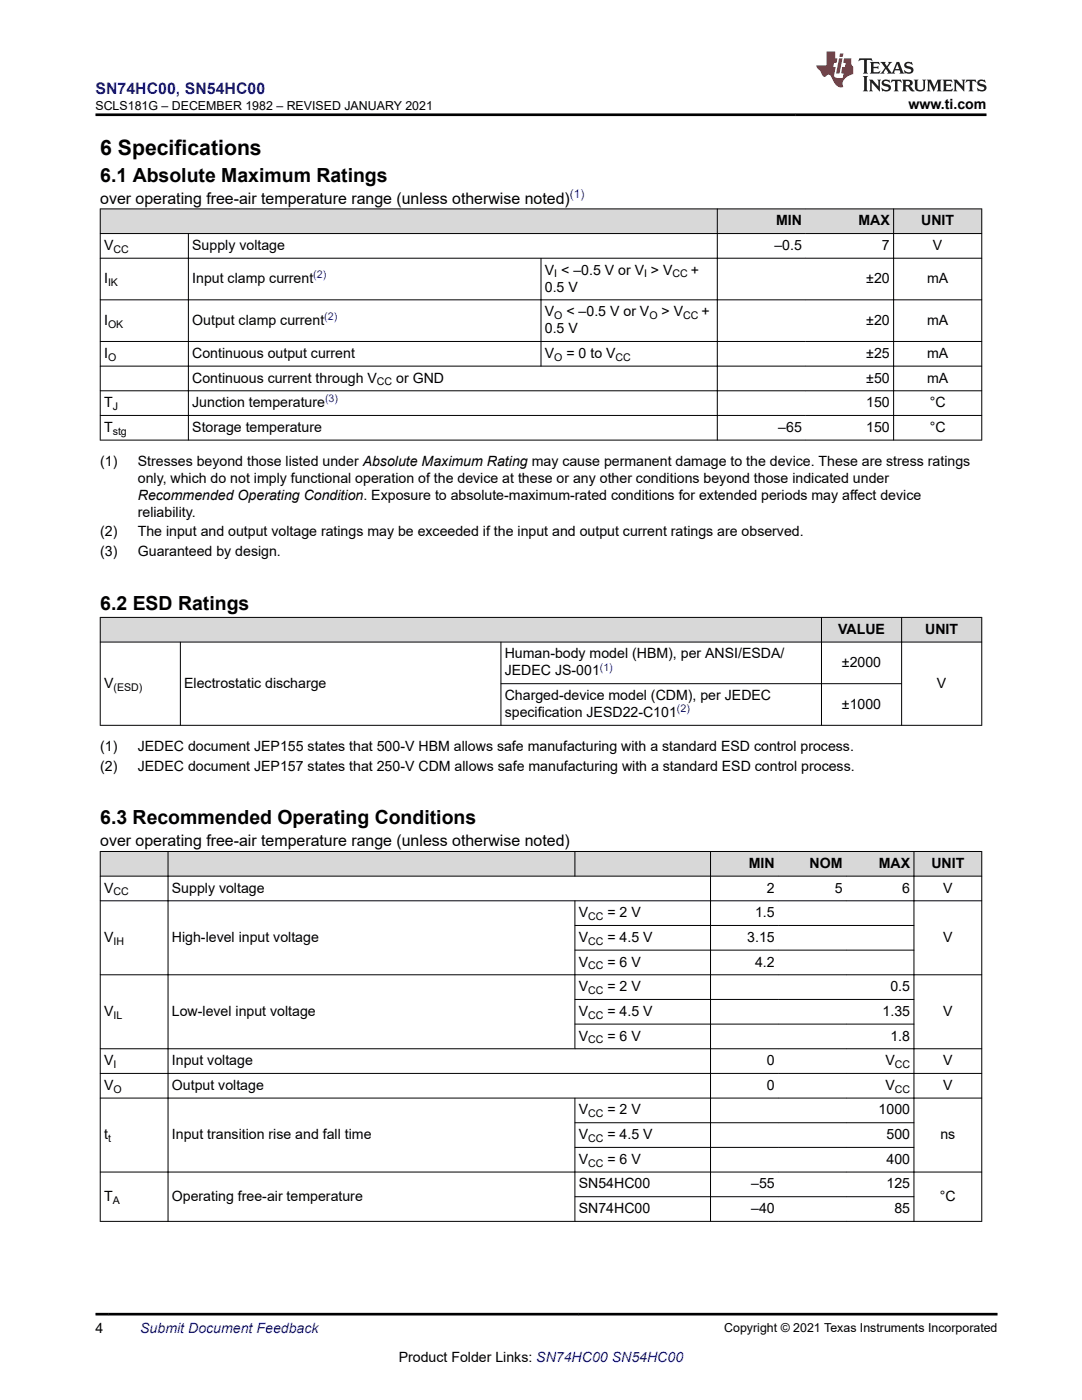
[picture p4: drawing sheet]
<svg xmlns="http://www.w3.org/2000/svg" width="216mm" height="279mm" viewBox="0 0 216 279" stroke-linecap="round" stroke-linejoin="round" font-family="sans-serif">
<defs><g id="words">
<text font-size="4.2" x="20" y="30.9">6 Specifications</text>
<g font-size="3.9">
<text x="20" y="36.3">6.1 Absolute Maximum Ratings</text>
<text x="20" y="121.7">6.2 ESD Ratings</text>
<text x="20" y="164.5">6.3 Recommended Operating Conditions</text>
</g>
<text font-size="3.2" fill="#00f" x="19.1" y="18.7">SN74HC00, SN54HC00</text>
<g font-size="3.2">
<text x="20" y="40.6">over operating free-air temperature range (unless otherwise noted)</text>
<text x="20" y="168.9">over operating free-air temperature range (unless otherwise noted)</text>
</g>
<g font-size="2.8">
<text x="181.3" y="21.8">www.ti.com</text>
<text x="154.8" y="45">MIN</text>
<text x="171.3" y="45">MAX</text>
<text x="183.8" y="45">UNIT</text>
<text x="20.8" y="49.9">V</text>
<text x="38.4" y="49.9">Supply voltage</text>
<text x="154.5" y="49.9">–0.5</text>
<text x="176" y="49.9">7</text>
<text x="186.2" y="49.9">V</text>
<text x="20.8" y="56.5">I</text>
<text x="38.4" y="56.5">Input clamp current</text>
<text x="108.7" y="58.2">0.5 V</text>
<text x="108.7" y="54.8">V &lt; –0.5 V or V &gt; V</text>
<text x="137.9" y="54.8">+</text>
<text x="172.9" y="56.5">±20</text>
<text x="185" y="56.5">mA</text>
<text x="20.8" y="64.8">I</text>
<text x="38.4" y="64.8">Output clamp current</text>
<text x="108.7" y="63.1">V</text>
<text x="113" y="63.1">&lt; –0.5 V or V</text>
<text x="132" y="63.1">&gt; V</text>
<text x="140" y="63.1">+</text>
<text x="172.9" y="64.8">±20</text>
<text x="185" y="64.8">mA</text>
<text x="20.8" y="71.4">I</text>
<text x="38.4" y="71.4">Continuous output current</text>
<text x="108.7" y="66.5">0.5 V</text>
<text x="108.7" y="71.4">V</text>
<text x="113" y="71.4">= 0 to V</text>
<text x="172.9" y="71.4">±25</text>
<text x="185" y="71.4">mA</text>
<text x="38.4" y="76.3">Continuous current through V</text>
<text x="79.1" y="76.3">or GND</text>
<text x="172.9" y="76.3">±50</text>
<text x="185" y="76.3">mA</text>
<text x="20.8" y="81.3">T</text>
<text x="38.4" y="81.3">Junction temperature</text>
<text x="172.8" y="81.3">150</text>
<text x="185.5" y="81.3">°C</text>
<text x="20.8" y="86.2">T</text>
<text x="38.4" y="86.2">Storage temperature</text>
<text x="155.3" y="86.2">–65</text>
<text x="172.8" y="86.2">150</text>
<text x="185.5" y="86.2">°C</text>
<text x="20" y="93">(1)</text>
<text x="27.5" y="93">Stresses beyond those listed under Absolute Maximum Rating may cause permanent damage to the device. These are stress ratings</text>
<text x="27.5" y="96.4">only, which do not imply functional operation of the device at these or any other conditions beyond those indicated under</text>
<text x="27.5" y="99.8">Recommended Operating Condition. Exposure to absolute-maximum-rated conditions for extended periods may affect device</text>
<text x="20" y="107.1">(2)</text>
<text x="27.5" y="103.1">reliability.</text>
<text x="27.5" y="107.1">The input and output voltage ratings may be exceeded if the input and output current ratings are observed.</text>
<text x="20" y="111">(3)</text>
<text x="27.5" y="111">Guaranteed by design.</text>
<text x="100.7" y="131.4">Human-body model (HBM), per ANSI/ESDA/</text>
<text x="167.2" y="126.5">VALUE</text>
<text x="184.6" y="126.5">UNIT</text>
<text x="20.8" y="137.3">V</text>
<text x="36.8" y="137.3">Electrostatic discharge</text>
<text x="100.7" y="134.8">JEDEC JS-001</text>
<text x="168" y="133.1">±2000</text>
<text x="187" y="137.3">V</text>
<text x="100.7" y="139.7">Charged-device model (CDM), per JEDEC</text>
<text x="100.7" y="143.1">specification JESD22-C101</text>
<text x="168" y="141.4">±1000</text>
<text x="20" y="149.9">(1)</text>
<text x="27.5" y="149.9">JEDEC document JEP155 states that 500-V HBM allows safe manufacturing with a standard ESD control process.</text>
<text x="20" y="153.8">(2)</text>
<text x="27.5" y="153.8">JEDEC document JEP157 states that 250-V CDM allows safe manufacturing with a standard ESD control process.</text>
<text x="149.4" y="173.2">MIN</text>
<text x="161.5" y="173.2">NOM</text>
<text x="175.3" y="173.2">MAX</text>
<text x="185.8" y="173.2">UNIT</text>
<text x="20.8" y="178.1">V</text>
<text x="34.3" y="178.1">Supply voltage</text>
<text x="153" y="178.1">2</text>
<text x="166.6" y="178.1">5</text>
<text x="180" y="178.1">6</text>
<text x="188.2" y="178.1">V</text>
<text x="115.5" y="183">V</text>
<text x="121.2" y="183">= 2 V</text>
<text x="150.7" y="183">1.5</text>
<text x="20.8" y="188">V</text>
<text x="34.3" y="188">High-level input voltage</text>
<text x="115.5" y="188">V</text>
<text x="121.2" y="188">= 4.5 V</text>
<text x="149.1" y="188">3.15</text>
<text x="188.2" y="188">V</text>
<text x="115.5" y="197.8">V</text>
<text x="115.5" y="192.9">V</text>
<text x="121.2" y="192.9">= 6 V</text>
<text x="121.2" y="197.8">= 2 V</text>
<text x="150.7" y="192.9">4.2</text>
<text x="177.7" y="197.8">0.5</text>
<text x="20.8" y="202.7">V</text>
<text x="34.3" y="202.7">Low-level input voltage</text>
<text x="115.5" y="202.7">V</text>
<text x="121.2" y="202.7">= 4.5 V</text>
<text x="176.1" y="202.7">1.35</text>
<text x="188.2" y="202.7">V</text>
<text x="115.5" y="207.7">V</text>
<text x="121.2" y="207.7">= 6 V</text>
<text x="177.7" y="207.7">1.8</text>
<text x="20.8" y="212.6">V</text>
<text x="34.3" y="212.6">Input voltage</text>
<text x="153" y="212.6">0</text>
<text x="176.7" y="212.6">V</text>
<text x="188.2" y="212.6">V</text>
<text x="20.8" y="217.5">V</text>
<text x="34.3" y="217.5">Output voltage</text>
<text x="153" y="217.5">0</text>
<text x="176.7" y="217.5">V</text>
<text x="188.2" y="217.5">V</text>
<text x="20.8" y="227.3">t</text>
<text x="34.3" y="227.3">Input transition rise and fall time</text>
<text x="115.5" y="222.4">V</text>
<text x="115.5" y="227.3">V</text>
<text x="121.2" y="222.4">= 2 V</text>
<text x="121.2" y="227.3">= 4.5 V</text>
<text x="175.3" y="222.4">1000</text>
<text x="176.9" y="227.3">500</text>
<text x="187.6" y="227.3">ns</text>
<text x="115.5" y="232.3">V</text>
<text x="121.2" y="232.3">= 6 V</text>
<text x="176.9" y="232.3">400</text>
<text x="20.8" y="239.6">T</text>
<text x="34.3" y="239.6">Operating free-air temperature</text>
<text x="115.5" y="237.2">SN54HC00</text>
<text x="149.9" y="237.2">–55</text>
<text x="176.9" y="237.2">125</text>
<text x="187.6" y="239.6">°C</text>
<text x="115.5" y="242.1">SN74HC00</text>
<text x="149.9" y="242.1">–40</text>
<text x="178.5" y="242.1">85</text>
<text x="19" y="266.1">4</text>
<text x="79.6" y="271.7">Product Folder Links: SN74HC00 SN54HC00</text>
</g>
<text font-size="2.8" fill="#00f" x="28" y="266.1">Submit Document Feedback</text>
<g font-size="2.5">
<text x="19" y="21.9">SCLS181G – DECEMBER 1982 – REVISED JANUARY 2021</text>
<text x="144.5" y="265.8">Copyright © 2021 Texas Instruments Incorporated</text>
</g>
<text font-size="2.4" fill="#00f" x="113.7" y="39.6">(1)</text>
<g font-size="2.1">
<text x="22.6" y="50.4">CC</text>
<text x="21.6" y="57.1">IK</text>
<text x="110.6" y="55.4">I</text>
<text x="128.5" y="55.4">I</text>
<text x="134.2" y="55.4">CC</text>
<text x="21.6" y="65.4">OK</text>
<text x="110.6" y="63.7">O</text>
<text x="129.6" y="63.7">O</text>
<text x="136.3" y="63.7">CC</text>
<text x="21.6" y="72">O</text>
<text x="110.6" y="72">O</text>
<text x="122.8" y="72">CC</text>
<text x="75.2" y="76.9">CC</text>
<text x="22.5" y="81.8">J</text>
<text x="22.5" y="86.7">stg</text>
<text x="22.6" y="137.8">(ESD)</text>
<text x="22.6" y="178.7">CC</text>
<text x="117.4" y="183.6">CC</text>
<text x="22.6" y="188.5">IH</text>
<text x="117.4" y="188.5">CC</text>
<text x="117.4" y="193.5">CC</text>
<text x="22.6" y="203.3">IL</text>
<text x="117.4" y="198.4">CC</text>
<text x="117.4" y="203.3">CC</text>
<text x="117.4" y="208.2">CC</text>
<text x="22.7" y="213.1">I</text>
<text x="178.5" y="213.1">CC</text>
<text x="22.6" y="218.1">O</text>
<text x="178.5" y="218.1">CC</text>
<text x="21.6" y="227.9">t</text>
<text x="117.4" y="223">CC</text>
<text x="117.4" y="227.9">CC</text>
<text x="117.4" y="232.8">CC</text>
<text x="22.5" y="240.2">A</text>
</g>
<g font-size="2.1" fill="#00f">
<text x="62.5" y="55.6">(2)</text>
<text x="64.7" y="63.9">(2)</text>
<text x="64.9" y="80.3">(3)</text>
<text x="119.7" y="133.9">(1)</text>
<text x="135.1" y="142.2">(2)</text>
</g>
</g></defs>
<g fill="#d8d8d8">
<path d="M20 41.7h175.9v4.9h-175.9z" fill-rule="evenodd"/>
<path d="M20.1 41.8h123v4.7h-123z" fill-rule="evenodd"/>
<path d="M143.2 41.8h17.5v4.7h-17.5z" fill-rule="evenodd"/>
<path d="M160.7 41.8h17.5v4.7h-17.5z" fill-rule="evenodd"/>
<path d="M178.4 41.8h17.4v4.7h-17.4z" fill-rule="evenodd"/>
</g>
<g fill="none" stroke="#000" stroke-width=".2">
<path d="M19.9 41.7h176.1M19.9 46.6h176.1M19.9 51.5h176.1M19.9 59.8h176.1M20 41.6v46.3M37.6 46.5v41.4M107.9 51.5v21.6M143.1 41.6v46.3M178.3 41.6v46.3M195.9 41.6v46.3M19.9 68.1h176.1M19.9 73.1h176.1"/>
<path d="M19.9 78h176.1M19.9 82.9h176.1M19.9 87.8h176.1"/>
</g>
<g fill="#d8d8d8">
<path d="M20 123.2h175.9v4.9h-175.9z" fill-rule="evenodd"/>
<path d="M20.1 123.3h143.8v4.8h-143.8z" fill-rule="evenodd"/>
<path d="M164 123.3h15.8v4.8h-15.8z" fill-rule="evenodd"/>
<path d="M180 123.3h15.8v4.8h-15.8z" fill-rule="evenodd"/>
</g>
<path d="M19.9 123.2h176.1M19.9 128.1h176.1M20 123.2v21.6M36 128.1v16.7M99.9 136.4h80.1M100 128.1v16.7M163.9 123.2v21.6M179.9 123.2v21.6M195.9 123.2v21.6M19.9 144.8h176.1" fill="none" stroke="#000" stroke-width=".2"/>
<g fill="#d8d8d8">
<path d="M20 169.9h175.9v5h-175.9z" fill-rule="evenodd"/>
<path d="M20.1 170h13.4v4.8h-13.4z" fill-rule="evenodd"/>
<path d="M33.6 170h81.1v4.8h-81.1z" fill-rule="evenodd"/>
<path d="M114.8 170h26.9v4.8h-26.9z" fill-rule="evenodd"/>
<path d="M141.8 170h13.5v4.8h-13.5z" fill-rule="evenodd"/>
<path d="M155.3 170h13.5v4.8h-13.5z" fill-rule="evenodd"/>
<path d="M168.8 170h13.5v4.8h-13.5z" fill-rule="evenodd"/>
<path d="M182.4 170h13.4v4.8h-13.4z" fill-rule="evenodd"/>
</g>
<g fill="none" stroke="#000" stroke-width=".2">
<path d="M19.9 169.9h176.1M19.9 174.9h176.1M19.9 179.8h176.1M20 169.9v73.9M33.5 169.9v73.9M114.7 169.9v5M114.7 179.7v29.7M141.8 169.9v73.9M182.4 169.9v73.9M195.9 169.9v73.9M19.9 194.5h176.1M114.7 184.7h67.7"/>
<path d="M114.7 189.6h67.7M114.7 199.5h67.7M19.9 209.3h176.1M19.9 214.2h176.1M19.9 219.1h176.1M114.7 204.4h67.7M114.7 219.1v24.7M19.9 233.9h176.1M114.7 224.1h67.7M114.7 229h67.7M114.7 238.8h67.7M19.9 243.8h176.1"/>
</g>
<path d="M171.5 11.6l-.2 .6 .5-.2h.6v.1v2.2l-.2 .4h1l-.2-.4v-2.2v-.1h.5l.6 .2-.2-.6zM173.6 12.4l.2 .3v1.6l-.2 .4h1.9l.1-.6a1.08 1.08 0 0 1-1.3 .2v-.7h.6l.4 .2v-.7l-.4 .2h-.6v-.5l.2-.2a1 1 0 0 1 1 .3l-.1-.5zM175.7 12.4l.9 1.1-1 1.2h.9l-.2-.2 .5-.8 .4 .8-.2 .2h1.6l-.2-.2 .2-.5h.9l.1 .5-.1 .2h.9l-.2-.4-.8-1.9h-.5l-.9 2.1-.9-1.1 .9-1h-.8l.2 .2-.4 .6-.4-.6 .2-.2zM179 12.8l.4 1h-.7zM180.7 12.5a.65 .65 0 0 0-.2 .7 .65 .65 0 0 0 .6 .5l.6 .1 .1 .3a.79 .79 0 0 1-.7 .4 .79 .79 0 0 1-.7-.5l.1 .7 .2-.1a.93 .93 0 0 0 1.1 0 .93 .93 0 0 0 .4-.9 1.46 1.46 0 0 0-1.2-.6l-.1-.3a1.09 1.09 0 0 1 1.2 .2l-.2-.6-.1 .1-.5-.2zM172.2 15.2l.2 .4v2.2l-.2 .4h1l-.2-.4v-2.2l.2-.4zM173.4 15.9l.2 .4v1.5l-.2 .4h.8l-.3-.4 .1-1.3 1.6 1.8v-2l.2-.4h-.7l.1 .2 .1 1.1-1.2-1.3zM176.2 16a.65 .65 0 0 0-.2 .8 .65 .65 0 0 0 .6 .4l.6 .2 .1 .2a.79 .79 0 0 1-.7 .4 .79 .79 0 0 1-.7-.5l.1 .7 .2-.1a.93 .93 0 0 0 1.1 .1 .93 .93 0 0 0 .4-1 1.46 1.46 0 0 0-1.2-.5l-.1-.4a1.09 1.09 0 0 1 1.2 .2l-.1-.6-.2 .1-.5-.1zM177.9 15.9l-.1 .6a.63 .63 0 0 1 .8-.3v1.6l-.3 .4h1l-.2-.4v-1.6a.66 .66 0 0 1 .8 .3l-.1-.6zM180 15.9l.2 .4v1.5l-.2 .4h1l-.2-.2-.1-.7h.5l.1 .2a.79 .79 0 0 0 1.2 .6l-1-.9a.61 .61 0 0 0 .6-.6 .61 .61 0 0 0-.5-.7zM180.8 16.2h.1a.47 .47 0 0 1 .5 .1 .47 .47 0 0 1 .1 .5l-.1 .1-.7 .1zM182.3 15.9l.2 .2a2.27 2.27 0 0 0 .4 2 1.04 1.04 0 0 0 1.7-.7v-1.3l.2-.2h-.8l.2 .4v1.1a.6 .6 0 0 1-.6 .6 .6 .6 0 0 1-.6-.6v-1.1l.3-.4zM184.9 15.9l.2 .4v1.5l-.2 .4h.8l-.3-.4v-1.4l.9 1.9 .9-1.9v1.4l-.3 .4h1l-.2-.4v-1.5l.2-.4h-.8l-.7 1.5-.6-1.5zM188.1 15.9l.2 .4v1.5l-.2 .4h1.9l.1-.6a1.09 1.09 0 0 1-1.3 .2v-.7h.6l.4 .2v-.6l-.4 .2h-.6v-.6l.2-.1a1.01 1.01 0 0 1 1 .3l-.1-.6zM190.2 15.9l.3 .4v1.5l-.3 .4h.8l-.2-.4v-1.3l1.6 1.8v-2l.2-.4h-.7l.2 .2v1.1l-1.2-1.3zM192.8 15.9l-.1 .6a.63 .63 0 0 1 .8-.3v1.6l-.3 .4h1l-.2-.4v-1.6a.66 .66 0 0 1 .8 .3l-.1-.6zM195.2 16a.65 .65 0 0 0-.2 .8 .65 .65 0 0 0 .6 .4l.6 .2 .2 .2a.79 .79 0 0 1-.7 .4 .79 .79 0 0 1-.7-.5l.1 .7 .2-.1a.93 .93 0 0 0 1 .1 .93 .93 0 0 0 .5-1 1.46 1.46 0 0 0-1.3-.5v-.4a1.09 1.09 0 0 1 1.2 .2l-.2-.6-.2 .1-.5-.1z" fill="#231f20"/>
<path d="M164.9 10.3v2.7h-2l.1 .4 .8 1a.95 .95 0 0 0 1 .9 .59 .59 0 0 1 .5-.4 .59 .59 0 0 1 .5 .3l.4 .8a1.59 1.59 0 0 0 2.1 1.4 1.61 1.61 0 0 1 1-2.3l1-.3-.1-1.5a1.59 1.59 0 0 1-.3-1.7h-1.5l-.2 .9h.6l-.2 .9h-.5l-.2 .9v.3l.4 .1-.1 .9h-.7a.73 .73 0 0 1-1-.7l.3-1.5h-.5l.1-.9h.5l.2-.9h-.5v-1.3zM167.4 11.6l-.6 3.1h.7l.6-3.1zM167.6 10.7l-.1 .6h.7l.1-.6z" fill="#ed1c24"/>
<path d="M19 22.9h177.8M19 262.3h180" fill="none" stroke="#000" stroke-width=".53"/>
<use href="#words"/>
</svg>
